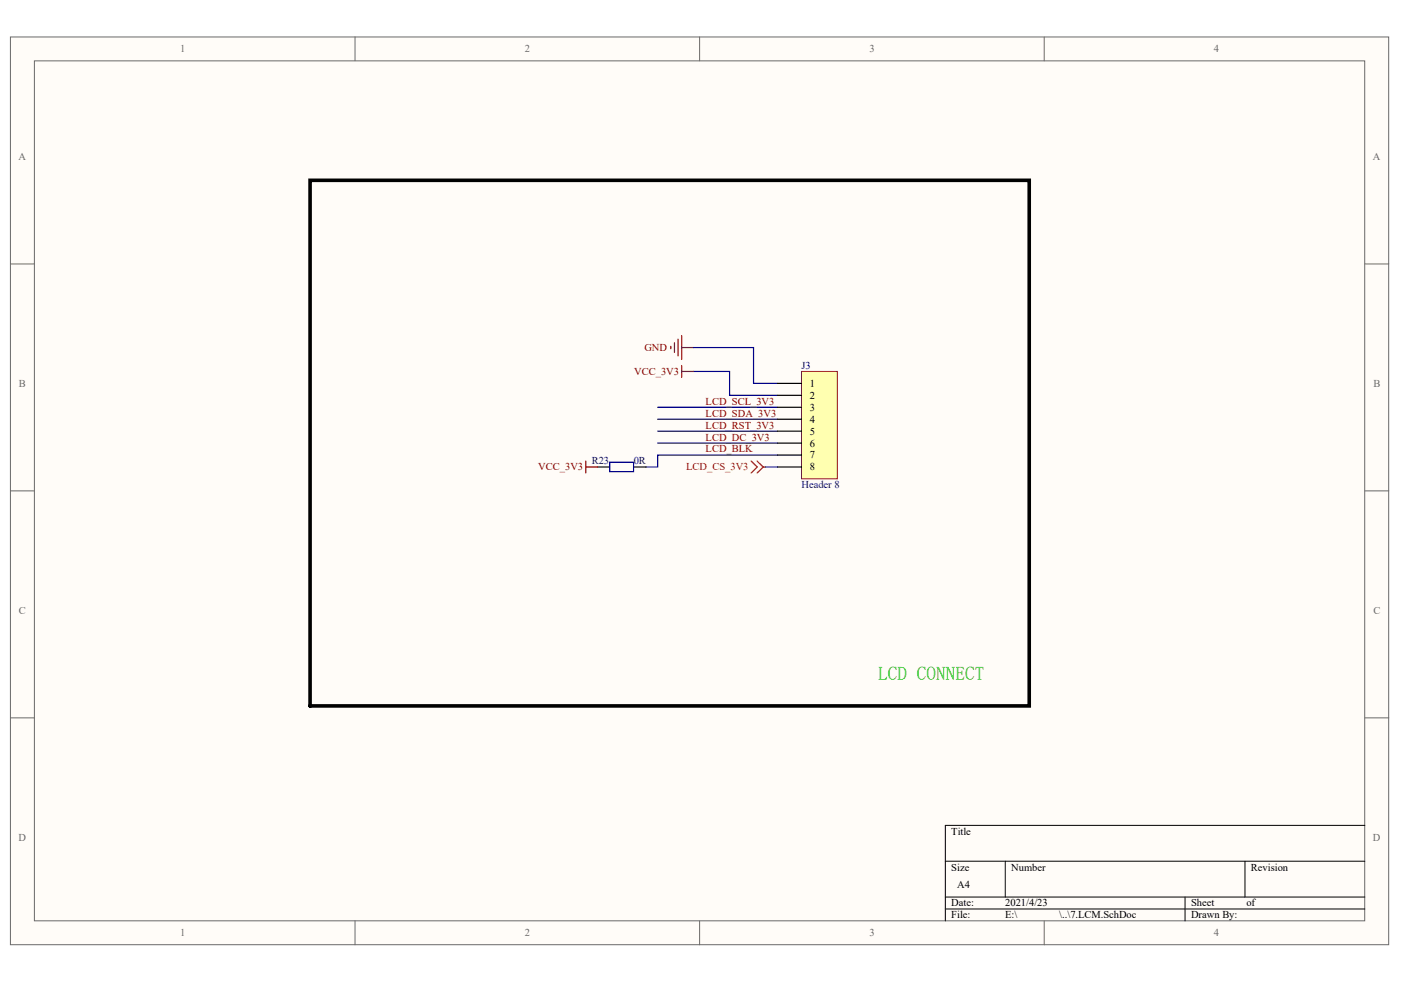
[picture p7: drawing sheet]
<svg xmlns="http://www.w3.org/2000/svg" width="287mm" height="202mm" viewBox="0 0 287 202" stroke-linecap="round" stroke-linejoin="round" font-family="sans-serif">
<defs><g id="words">
<text font-size="3.9" fill="#00bf00" x="179.8" y="139.4">LCD CONNECT</text>
<g font-size="2.2" fill="#696969">
<text x="36.9" y="10.7">1</text>
<text x="107.4" y="10.7">2</text>
<text x="178" y="10.7">3</text>
<text x="248.5" y="10.7">4</text>
<text x="3.8" y="32.7">A</text>
<text x="281.1" y="32.7">A</text>
<text x="3.9" y="79.2">B</text>
<text x="281.1" y="79.2">B</text>
<text x="3.9" y="125.7">C</text>
<text x="281.1" y="125.7">C</text>
<text x="3.8" y="172.2">D</text>
<text x="281.1" y="172.2">D</text>
<text x="36.9" y="191.8">1</text>
<text x="107.4" y="191.8">2</text>
<text x="178" y="191.8">3</text>
<text x="248.5" y="191.8">4</text>
</g>
<g font-size="2.2" fill="#800000">
<text x="131.9" y="71.9">GND</text>
<text x="129.8" y="76.8">VCC_3V3</text>
<text x="144.4" y="82.9">LCD_SCL_3V3</text>
<text x="144.4" y="85.3">LCD_SDA_3V3</text>
<text x="144.4" y="87.8">LCD_RST_3V3</text>
<text x="144.4" y="92.7">LCD_BLK</text>
<text x="144.4" y="90.2">LCD_DC_3V3</text>
<text x="110.2" y="96.3">VCC_3V3</text>
</g>
<g font-size="2.2" fill="#000080">
<text x="164.1" y="75.5">J3</text>
<text x="121.1" y="95.1">R23</text>
<text x="129.7" y="95.1">0R</text>
<text x="164.1" y="100">Header 8</text>
</g>
<g font-size="2.2">
<text x="165.8" y="79.2">1</text>
<text x="165.8" y="81.7">2</text>
<text x="165.8" y="84.1">3</text>
<text x="165.8" y="86.6">4</text>
<text x="165.8" y="89">5</text>
<text x="165.8" y="91.4">6</text>
<text x="165.8" y="93.9">7</text>
<text x="165.8" y="96.3">8</text>
<text x="194.8" y="171">Title</text>
<text x="194.8" y="178.3">Size</text>
<text x="207" y="178.3">Number</text>
<text x="256.1" y="178.3">Revision</text>
<text x="194.8" y="185.6">Date:</text>
<text x="196" y="182">A4</text>
<text x="205.8" y="185.6">2021/4/23</text>
<text x="243.8" y="185.6">Sheet</text>
<text x="255.1" y="185.6">of</text>
<text x="194.8" y="188.1">File:</text>
<text x="205.8" y="188.1">E:\</text>
<text x="216.9" y="188.1">\..\7.LCM.SchDoc</text>
<text x="243.8" y="188.1">Drawn By:</text>
</g>
<text font-size="2.2" fill="#f00" x="140.5" y="96.3">LCD_CS_3V3</text>
</g></defs>
<g fill="#fffcf8" stroke="#696969" stroke-width=".2">
<path d="M2.1 7.6h282.2v185.9h-282.2z"/>
<path d="M7 12.5h272.4v176.1h-272.4z"/>
</g>
<path d="M72.7 7.6v4.9M143.2 7.6v4.9M213.8 7.6v4.9M2.1 54.1h4.9M279.4 54.1h4.9M2.1 100.5h4.9M279.4 100.5h4.9M2.1 147h4.9M279.4 147h4.9M72.7 188.6v4.9M143.2 188.6v4.9M213.8 188.6v4.9" fill="none" stroke="#696969" stroke-width=".2"/>
<path d="M193.5 176.4h85.9M205.8 176.4v7.3M254.9 176.4v7.3M279.4 169h-85.9v19.6M193.5 183.7h85.9M193.5 186.2h85.9M242.6 183.7v4.9" fill="none" stroke="#000" stroke-width=".2"/>
<path d="M63.5 36.9h147.2v107.7h-147.2z" fill="none" stroke="#000" stroke-width=".74"/>
<path d="M137.3 70.9v.5M138.1 70.2v2M138.8 69.5v3.4M139.5 68.7v4.9M139.5 74.9v2.4M139.5 71.2h2.5M139.5 76.1h2.5M119.9 94.4v2.5M119.9 95.6h2.5" fill="none" stroke="#800000" stroke-width=".25"/>
<path d="M142 76.1h7.4v4.9h9.8M142 71.2h12.3v7.3h4.9M134.6 90.8h24.6M134.6 83.4h24.6M134.6 85.9h24.6M134.6 88.3h24.6M159.2 93.2h-24.6v2.4h-2.4" fill="none" stroke="#000080" stroke-width=".25"/>
<path d="M122.4 95.6h2.4M129.7 95.6h2.5" fill="none" stroke="#000" stroke-width=".25"/>
<path d="M124.8 94.7h4.9v1.9h-4.9z" fill="none" stroke="#00f" stroke-width=".25"/>
<path d="M153.8 94.4l1.2 1.2-1.2 1.3M155 94.4l1.2 1.2M156.2 95.6l-1.2 1.3M156.2 95.6h.5" fill="none" stroke="#f00" stroke-width=".25"/>
<path d="M164.1 76.1h7.3v22h-7.3z" fill="#ffffb0" stroke="#800000" stroke-width=".2"/>
<path d="M159.2 78.5h4.9M159.2 81h4.9M159.2 83.4h4.9M159.2 85.9h4.9M159.2 88.3h4.9M159.2 90.8h4.9M159.2 93.2h4.9M159.2 95.6h4.9" fill="none" stroke="#000" stroke-width=".25"/>
<path d="M156.7 95.6h2.5" fill="none" stroke="#000080" stroke-width=".25"/>
<use href="#words"/>
</svg>
